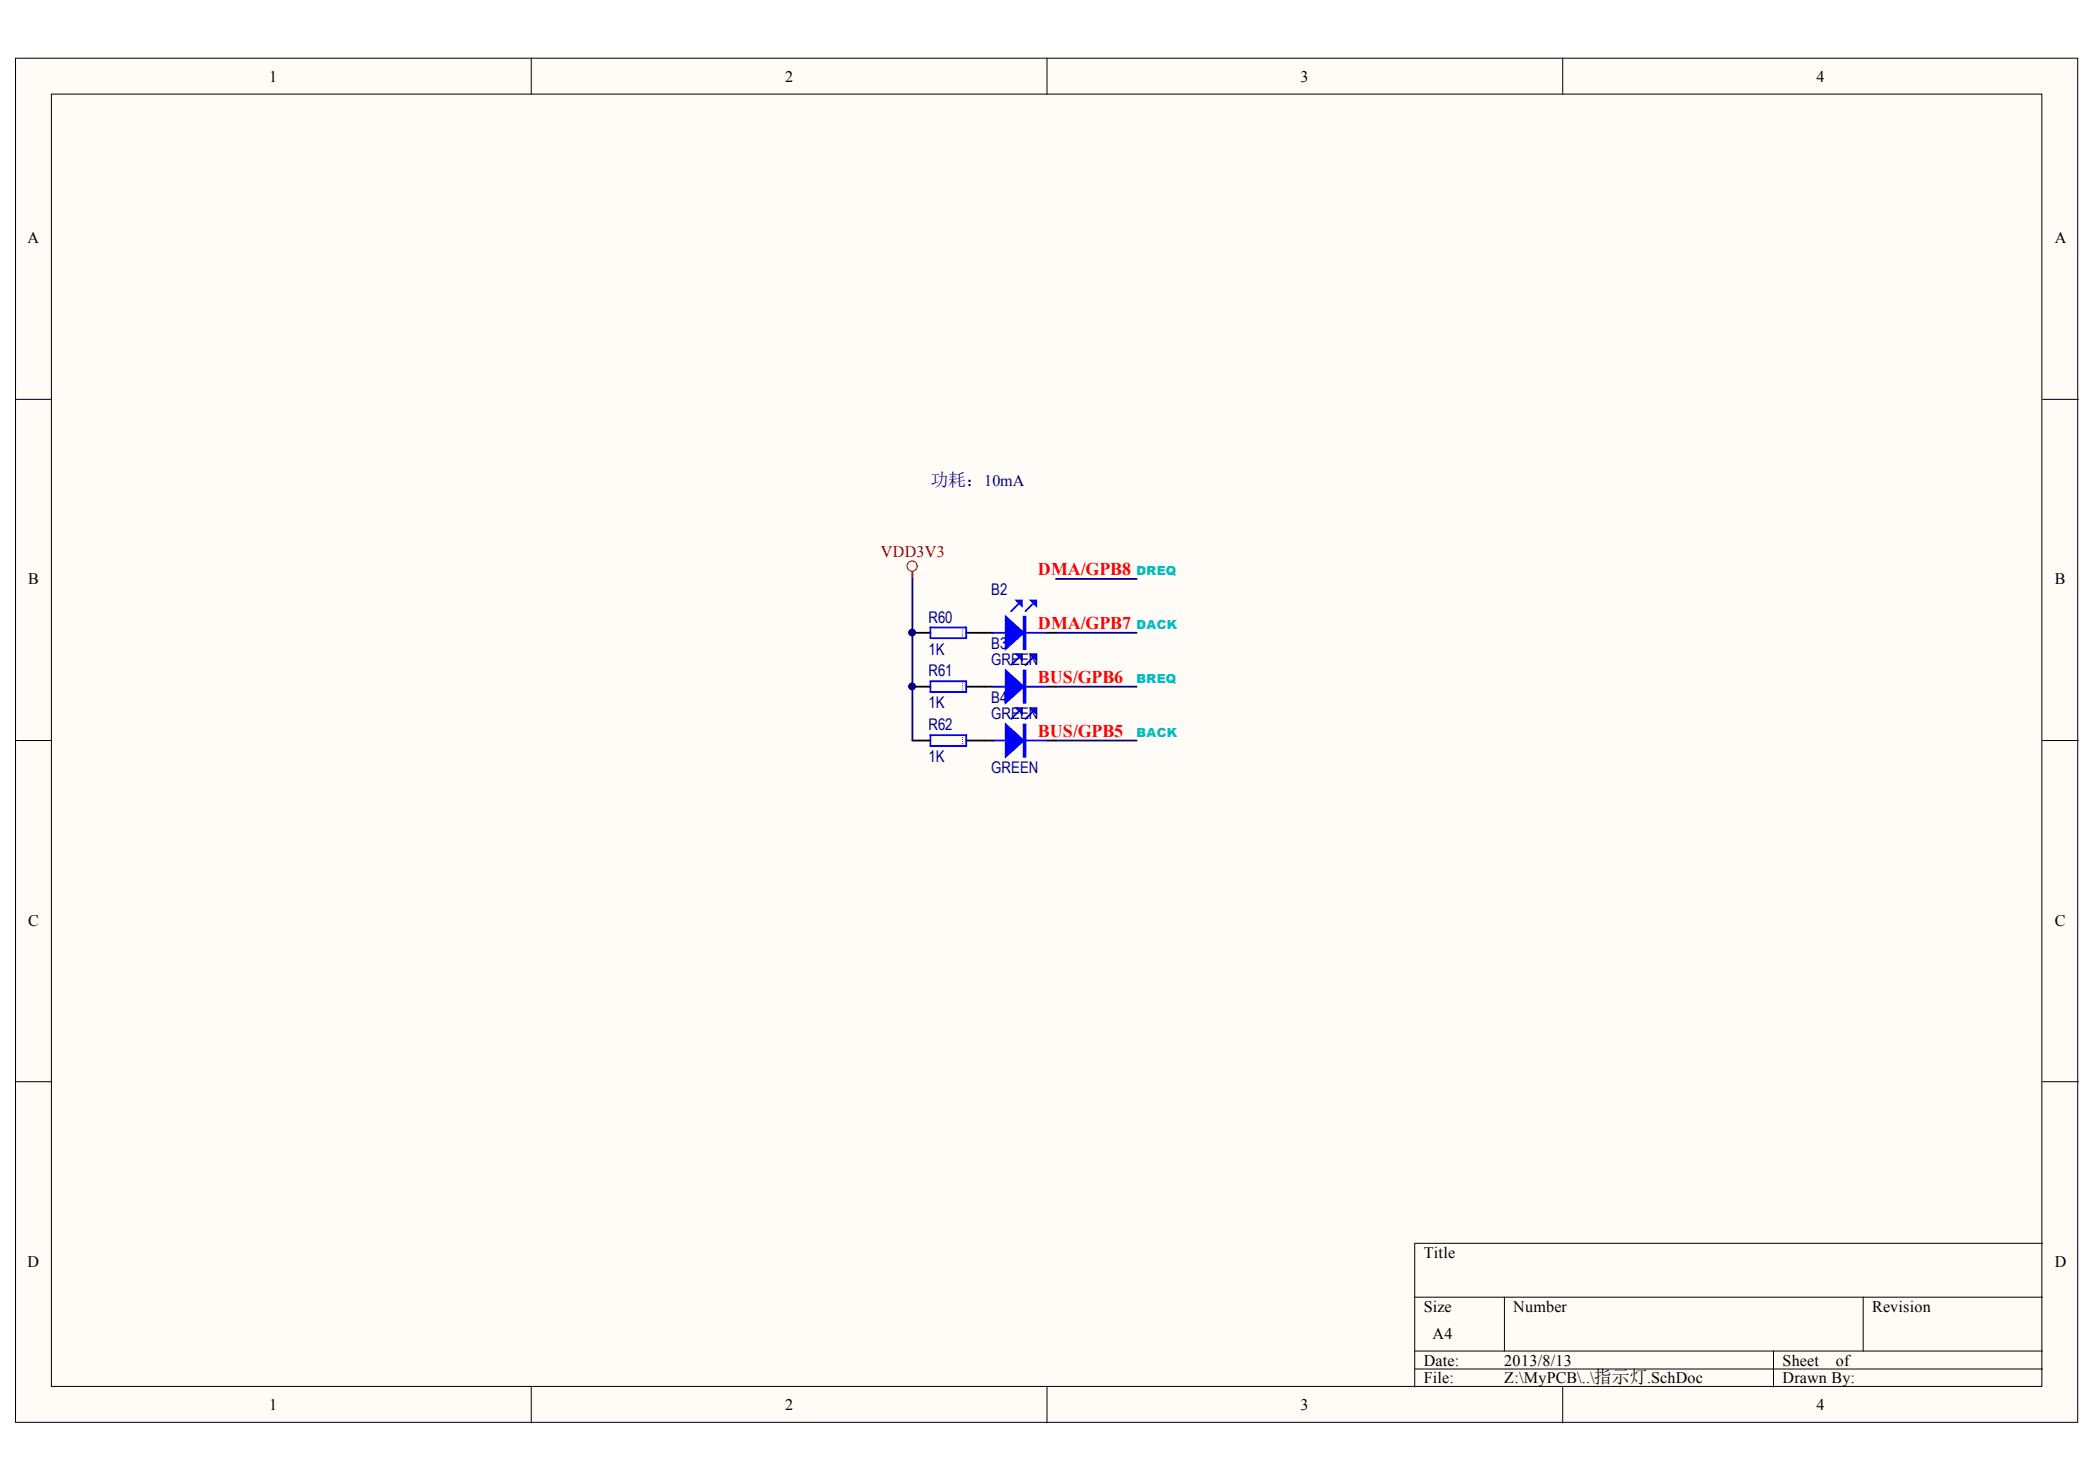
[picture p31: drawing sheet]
<svg xmlns="http://www.w3.org/2000/svg" width="296mm" height="209mm" viewBox="0 0 296 209" stroke-linecap="round" stroke-linejoin="round" font-family="sans-serif">
<defs><g id="words">
<text font-size="2.5" fill="#000080" x="131.3" y="68.5">功耗：10mA</text>
<g font-size="2.5" fill="#f00">
<text x="146.4" y="81.1">DMA/GPB8</text>
<text x="146.4" y="88.7">DMA/GPB7</text>
<text x="146.4" y="96.3">BUS/GPB6</text>
<text x="146.4" y="103.9">BUS/GPB5</text>
</g>
<g font-size="2.3">
<text x="38" y="11.5">1</text>
<text x="110.8" y="11.5">2</text>
<text x="183.5" y="11.5">3</text>
<text x="256.3" y="11.5">4</text>
<text x="3.9" y="34.3">A</text>
<text x="289.9" y="34.3">A</text>
<text x="4" y="82.4">B</text>
<text x="289.9" y="82.4">B</text>
<text x="4" y="130.6">C</text>
<text x="289.9" y="130.6">C</text>
<text x="3.9" y="178.7">D</text>
<text x="200.8" y="177.4">Title</text>
<text x="289.9" y="178.7">D</text>
<text x="200.8" y="185.1">Size</text>
<text x="213.5" y="185.1">Number</text>
<text x="264.1" y="185.1">Revision</text>
<text x="202.1" y="188.8">A4</text>
<text x="200.8" y="192.6">Date:</text>
<text x="200.8" y="195.2">File:</text>
<text x="212.2" y="192.6">2013/8/13</text>
<text x="212.2" y="195.2">Z:\MyPCB\..\指示灯.SchDoc</text>
<text x="251.5" y="192.6">Sheet</text>
<text x="251.5" y="195.2">Drawn By:</text>
<text x="259" y="192.6">of</text>
<text x="38" y="198.9">1</text>
<text x="110.8" y="198.9">2</text>
<text x="183.5" y="198.9">3</text>
<text x="256.3" y="198.9">4</text>
</g>
<text font-size="2.3" fill="#800000" x="124.3" y="78.6">VDD3V3</text>
<g font-size="2.3" fill="#000080">
<text x="139.9" y="83.9">B2</text>
<text x="131" y="87.8">R60</text>
<text x="131" y="92.4">1K</text>
<text x="131" y="95.4">R61</text>
<text x="139.9" y="91.6">B3</text>
<text x="139.9" y="93.9">GREEN</text>
<text x="131" y="99.9">1K</text>
<text x="139.9" y="99.2">B4</text>
<text x="139.9" y="101.5">GREEN</text>
<text x="131" y="103">R62</text>
<text x="131" y="107.5">1K</text>
<text x="139.9" y="109">GREEN</text>
</g>
<g font-size="1.8" fill="#00bfbf">
<text x="160.3" y="81.1">DREQ</text>
<text x="160.3" y="88.7">DACK</text>
<text x="160.3" y="96.3">BREQ</text>
<text x="160.3" y="103.9">BACK</text>
</g>
</g></defs>
<g fill="#fffcf8" stroke="#000" stroke-width=".14">
<path d="M2.2 8.2h290.9v192.4h-290.9z"/>
<path d="M7.3 13.3h280.8v182.3h-280.8z"/>
</g>
<g fill="none" stroke="#000" stroke-width=".14">
<path d="M74.9 8.2v5.1M147.7 8.2v5.1M220.5 8.2v5.1M2.2 56.3h5.1M288.2 56.3h5M2.2 104.5h5.1M288.2 104.5h5M2.2 152.6h5.1M288.2 152.6h5M288.2 175.4h-88.6v20.3M74.9 195.7v5M147.7 195.7v5"/>
<path d="M199.6 183h88.6M199.6 190.6h88.6M199.6 193.1h88.6M212.2 183v7.6M220.5 195.7v5M250.2 190.6v5.1M262.9 183v7.6"/>
</g>
<path d="M128.7 96.9h2.6M128.7 89.3h2.6M136.3 96.9h3.8M136.3 89.3h3.8M147.7 96.9h1.3M147.7 89.3h1.3M128.7 104.5h2.6M136.3 104.5h3.8M147.7 104.5h1.3" fill="none" stroke="#000" stroke-width=".25"/>
<path d="M131.3 88.5h5v1.5h-5zM131.3 96.1h5v1.5h-5zM140.1 96.9h7.6M140.1 89.3h7.6M143.7 92.8l-1.1 1M143.7 85.2l-1.1 1M145.7 92.8l-1 1M145.7 85.2l-1 1M131.3 103.7h5v1.5h-5zM140.1 104.5h7.6M143.7 100.4l-1.1 1M145.7 100.4l-1 1" fill="none" stroke="#00f" stroke-width=".25"/>
<g fill="#00f" stroke="#00f" stroke-width=".25">
<path d="M141.9 102.2l2.5 2.3-2.5 2.2z"/>
<path d="M145.4 99.9h.8v.8z"/>
<path d="M143.4 99.9h.8v.8z"/>
<path d="M141.9 94.6l2.5 2.3-2.5 2.2z"/>
<path d="M145.4 92.3h.8v.8z"/>
<path d="M143.4 92.3h.8v.8z"/>
<path d="M141.9 87l2.5 2.3-2.5 2.2z"/>
<path d="M145.4 84.7h.8v.8z"/>
<path d="M143.4 84.7h.8v.8z"/>
<path d="M144.4 102.2h.3v4.5h-.3z" fill-rule="evenodd"/>
<path d="M144.4 94.6h.3v4.5h-.3z" fill-rule="evenodd"/>
<path d="M144.4 87h.3v4.5h-.3z" fill-rule="evenodd"/>
</g>
<circle cx="128.7" cy="79.9" r=".71" fill="none" stroke="#800000" stroke-width=".14"/>
<path d="M128.7 80.7v1" fill="none" stroke="#800000" stroke-width=".25"/>
<path d="M128.7 81.7v22.8M149 96.9h11.4M149 89.3h11.4M149 81.7h11.4M149 104.5h11.4" fill="none" stroke="#000080" stroke-width=".25"/>
<g fill="#000080" stroke="#000080" stroke-width=".14">
<circle cx="128.7" cy="89.2" r=".46"/>
<circle cx="128.7" cy="96.8" r=".46"/>
</g>
<path d="M135.8 90v-1.5M135.8 97.6v-1.5M135.8 105.2v-1.5" fill="none" stroke="#00f" stroke-width=".14" stroke-dasharray="0 .3"/>
<use href="#words"/>
</svg>
